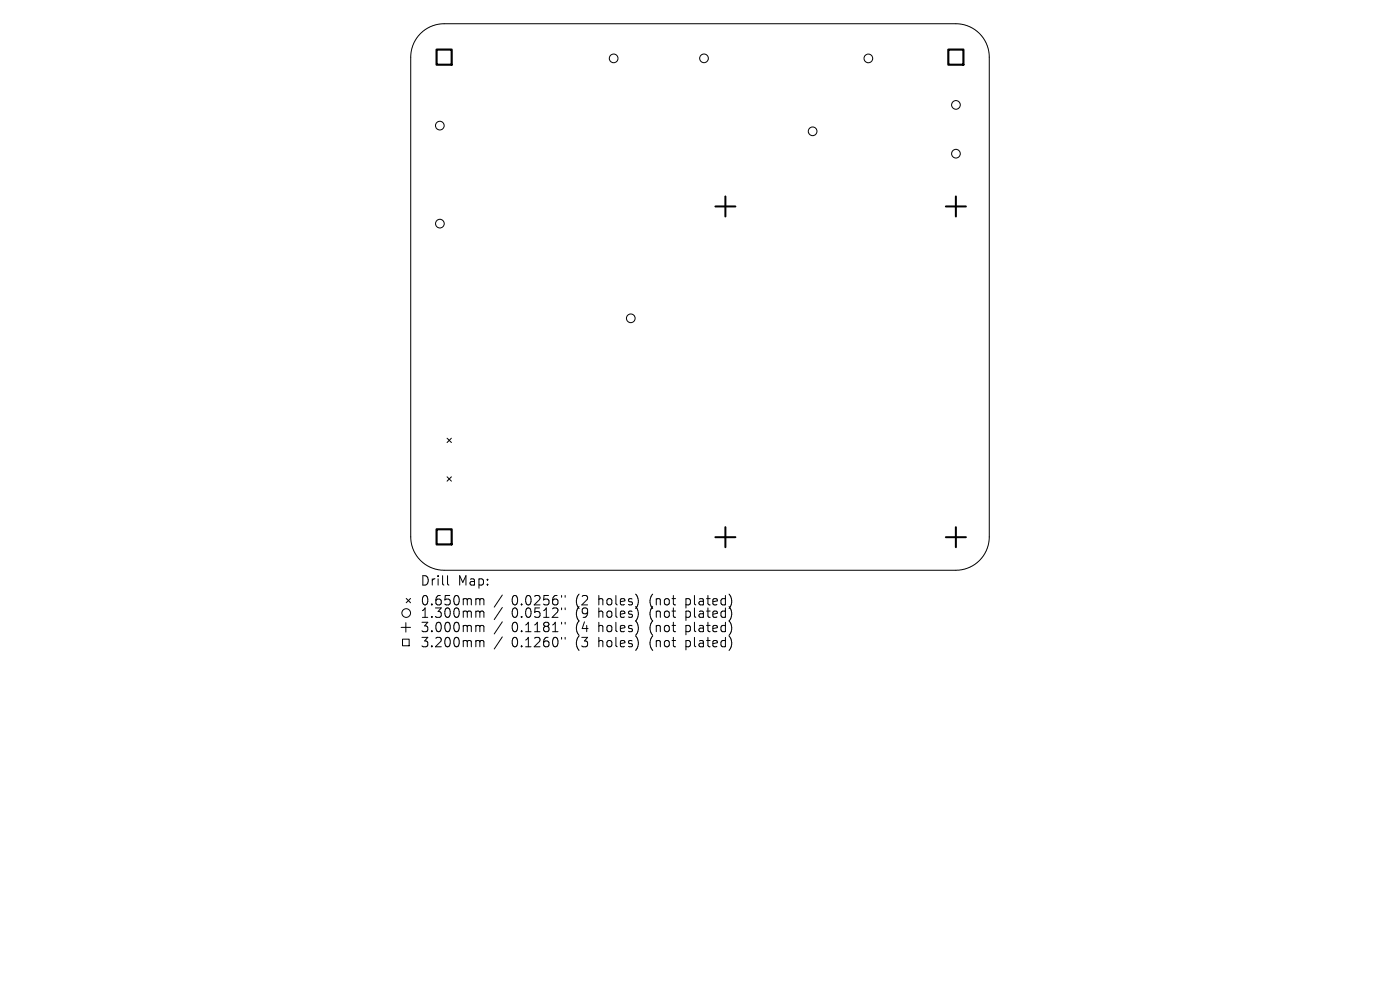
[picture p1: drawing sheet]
<svg xmlns="http://www.w3.org/2000/svg" width="297mm" height="210mm" viewBox="0 0 297 210" stroke-linecap="round" stroke-linejoin="round" font-family="sans-serif">
<defs><g id="words">
<g font-size="2.8">
<text x="89.1" y="124.5">Drill</text>
<text x="97.1" y="124.5">Map:</text>
<text x="89.1" y="128.7">0.650mm</text>
<text x="89.1" y="131.3">1.300mm</text>
<text x="108.5" y="128.7">0.0256&quot;</text>
<text x="108.5" y="131.3">0.0512&quot;</text>
<text x="122.3" y="128.7">(2</text>
<text x="122.3" y="131.3">(9</text>
<text x="127.2" y="128.7">holes)</text>
<text x="127.2" y="131.3">holes)</text>
<text x="138.3" y="128.7">(not</text>
<text x="138.3" y="131.3">(not</text>
<text x="146.1" y="128.7">plated)</text>
<text x="146.1" y="131.3">plated)</text>
<text x="89.1" y="134.4">3.000mm</text>
<text x="89.1" y="137.6">3.200mm</text>
<text x="108.5" y="134.4">0.1181&quot;</text>
<text x="108.5" y="137.6">0.1260&quot;</text>
<text x="122.3" y="134.4">(4</text>
<text x="122.3" y="137.6">(3</text>
<text x="127.2" y="134.4">holes)</text>
<text x="127.2" y="137.6">holes)</text>
<text x="138.3" y="134.4">(not</text>
<text x="138.3" y="137.6">(not</text>
<text x="146.1" y="134.4">plated)</text>
<text x="146.1" y="137.6">plated)</text>
</g>
</g></defs>
<g fill="none" stroke="#000" stroke-width=".21">
<path d="M89.2 7.1a7.1 7.1 0 0 1 5-2.1h108.6a7.1 7.1 0 0 1 7.1 7.1v101.8a7.1 7.1 0 0 1-7.1 7.1h-108.6a7.1 7.1 0 0 1-7.1-7.1v-101.8a7.1 7.1 0 0 1 2.1-5zM94.8 93l1 .9M95.8 93l-1 .9M94.8 101.1l1 1M95.8 101.1l-1 1M85.1 133.1h2M85.4 135.6h1.4v1.4h-1.4zM86.1 132.1v2M86.2 126.9l.9 1M87.1 126.9l-.9 1M94.9 122.1v1.7l.3 .3M101.2 127h.3l.3 .3"/>
<path d="M101.2 129.6h.3l.3 .3M101.2 132.7h.3l.3 .3M101.2 135.9h.3l.3 .3M101.8 127.3l.3-.3 .5 .1 .1 1.2M101.8 127.3v1M101.8 129.9v1.1M101.8 133v1M101.8 136.2v1M101.8 129.9l.3-.3 .5 .1 .1 1.3M101.8 133l.3-.3 .5 .1 .1 1.2M101.8 136.2l.3-.3 .5 .1 .1 1.2M106.6 126.2l-1.8 2.6"/>
<path d="M106.6 128.9l-1.8 2.5M106.6 131.9l-1.8 2.6M106.6 135.1l-1.8 2.6M119.1 126.3v.4M119.1 129v.3M119.1 132v.4M119.1 135.2v.4M119.9 126.3v.4M119.9 129v.3M119.9 132v.4M119.9 135.2v.4"/>
<circle cx="130.2" cy="12.4" r=".92"/>
<circle cx="149.4" cy="12.4" r=".92"/>
<circle cx="184.2" cy="12.4" r=".92"/>
<circle cx="93.3" cy="26.6" r=".92"/>
<circle cx="172.4" cy="27.9" r=".92"/>
<circle cx="202.8" cy="32.6" r=".92"/>
<circle cx="202.8" cy="22.3" r=".92"/>
<circle cx="93.3" cy="47.4" r=".92"/>
<circle cx="133.8" cy="67.5" r=".92"/>
<circle cx="86.2" cy="130" r=".92"/>
</g>
<path d="M151.8 43.8h4.2M153.9 41.7v4.2M200.7 43.8h4.2M202.8 41.7v4.2M151.8 114h4.2M153.9 111.8v4.3M200.7 114h4.2M202.8 111.8v4.3" fill="none" stroke="#000" stroke-width=".43"/>
<path d="M92.6 10.5h3.2v3.2h-3.2zM201.2 10.5h3.2v3.2h-3.2zM92.6 112.3h3.2v3.2h-3.2z" fill="none" stroke="#000" stroke-width=".45"/>
<use href="#words"/>
</svg>
